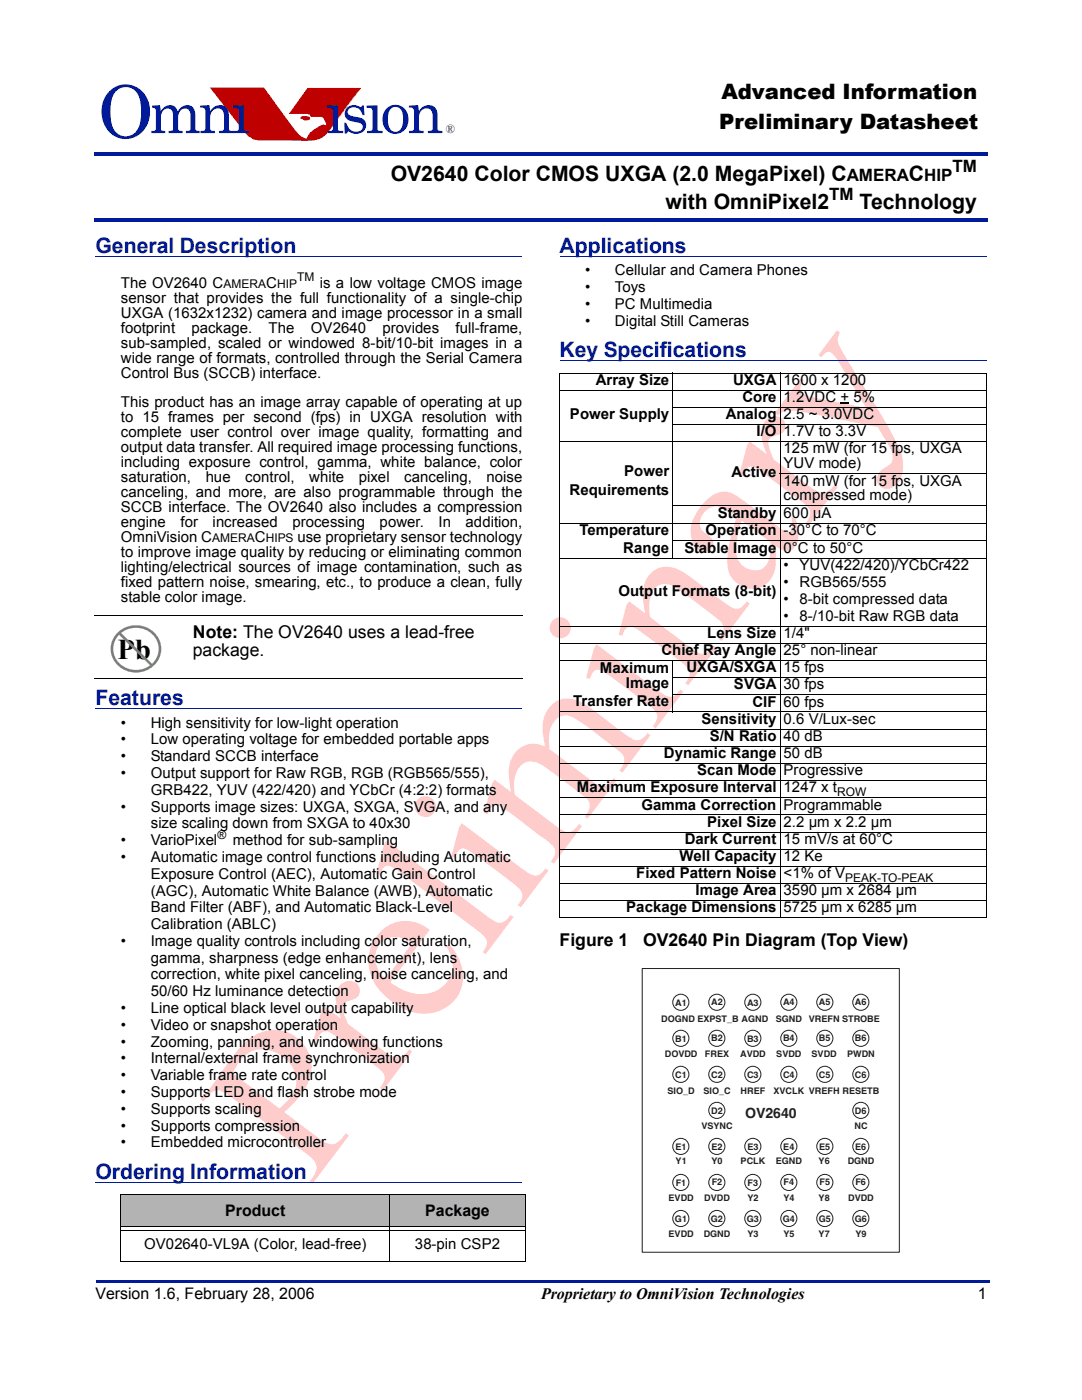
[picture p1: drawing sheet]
<svg xmlns="http://www.w3.org/2000/svg" width="216mm" height="279mm" viewBox="0 0 216 279" stroke-linecap="round" stroke-linejoin="round" font-family="sans-serif">
<defs><g id="words">
<text font-size="14.5" fill="#001a9a" x="19.5" y="27.5">O</text>
<g font-size="12" fill="#001a9a">
<text x="29.6" y="26.6">mni</text>
<text x="65" y="26.6">ision</text>
</g>
<text font-size="5.7" x="23.5" y="131.4">Pb</text>
<g font-size="4.2">
<text x="143.9" y="19.8">Advanced Information</text>
<text x="143.5" y="25.8">Preliminary Datasheet</text>
<text x="78" y="36">OV2640 Color CMOS UXGA (2.0 MegaPixel) C</text>
<text x="132.8" y="41.7">with OmniPixel2</text>
<text x="171.5" y="41.7">Technology</text>
<text x="181.4" y="36">C</text>
</g>
<g font-size="4.2" fill="#001a9a">
<text x="19" y="50.4">General Description</text>
<text x="111.7" y="50.4">Applications</text>
<text x="111.7" y="71.3">Key Specifications</text>
<text x="19" y="140.7">Features</text>
<text x="19" y="235.3">Ordering Information</text>
</g>
<g font-size="3.5">
<text x="38.5" y="127.4">Note: The OV2640 uses a lead-free</text>
<text x="38.5" y="130.9">package.</text>
<text x="111.7" y="188.7">Figure 1</text>
<text x="128.3" y="188.7">OV2640 Pin Diagram (Top View)</text>
</g>
<g font-size="3.4">
<text x="190.1" y="34.4">TM</text>
<text x="165.5" y="40">TM</text>
<text x="169" y="36">AMERA</text>
<text x="184.4" y="36">HIP</text>
</g>
<g font-size="3.2">
<text x="45" y="242.7">Product</text>
<text x="84.9" y="242.7">Package</text>
<text x="19" y="259.3">Version 1.6, February 28, 2006</text>
<text x="107.9" y="259.3">Proprietary to OmniVision Technologies</text>
<text x="195.1" y="259.3">1</text>
</g>
<g font-size="3">
<text x="24.1" y="57.4">The OV2640 C</text>
<text x="53.1" y="57.4">C</text>
<text x="63.8" y="57.4">is a low voltage CMOS image</text>
<text x="116.7" y="54.9">•</text>
<text x="116.7" y="58.3">•</text>
<text x="122.7" y="54.9">Cellular and Camera Phones</text>
<text x="122.7" y="58.3">Toys</text>
<text x="24.1" y="60.4">sensor that provides the full functionality of a single-chip</text>
<text x="24.1" y="63.4">UXGA (1632x1232) camera and image processor in a small</text>
<text x="116.7" y="61.6">•</text>
<text x="116.7" y="65">•</text>
<text x="122.7" y="61.6">PC Multimedia</text>
<text x="122.7" y="65">Digital Still Cameras</text>
<text x="24.1" y="66.4">footprint</text>
<text x="24.1" y="69.4">sub-sampled, scaled or windowed 8-bit/10-bit images in a</text>
<text x="38.2" y="66.4">package.</text>
<text x="53.6" y="66.4">The</text>
<text x="62" y="66.4">OV2640</text>
<text x="76.3" y="66.4">provides</text>
<text x="90.9" y="66.4">full-frame,</text>
<text x="24.1" y="72.4">wide range of formats, controlled through the Serial Camera</text>
<text x="24.1" y="75.4">Control Bus (SCCB) interface.</text>
<text x="118.9" y="76.8">Array Size</text>
<text x="146.3" y="76.8">UXGA</text>
<text x="156.4" y="76.8">1600 x 1200</text>
<text x="24.1" y="81.2">This product has an image array capable of operating at up</text>
<text x="113.7" y="83.6">Power Supply</text>
<text x="144.8" y="83.6">Analog</text>
<text x="148.1" y="80.2">Core</text>
<text x="156.4" y="83.6">2.5 ~ 3.0VDC</text>
<text x="156.4" y="80.2">1.2VDC + 5%</text>
<text x="24.1" y="84.2">to 15 frames per second (fps) in UXGA resolution with</text>
<text x="24.1" y="87.2">complete user control over image quality, formatting and</text>
<text x="151" y="87.1">I/O</text>
<text x="156.4" y="87.1">1.7V to 3.3V</text>
<text x="24.1" y="90.2">output data transfer. All required image processing functions,</text>
<text x="24.1" y="93.2">including exposure control, gamma, white balance, color</text>
<text x="124.5" y="95">Power</text>
<text x="146" y="95.2">Active</text>
<text x="156.4" y="90.5">125 mW (for 15 fps, UXGA</text>
<text x="156.4" y="93.5">YUV mode)</text>
<text x="24.1" y="96.2">saturation,</text>
<text x="24.1" y="99.2">canceling, and more, are also programmable through the</text>
<text x="41" y="96.2">hue</text>
<text x="48.9" y="96.2">control,</text>
<text x="61.7" y="96.2">white</text>
<text x="71.6" y="96.2">pixel</text>
<text x="80.7" y="96.2">canceling,</text>
<text x="97.1" y="96.2">noise</text>
<text x="113.6" y="98.8">Requirements</text>
<text x="156.4" y="96.9">140 mW (for 15 fps, UXGA</text>
<text x="156.4" y="99.9">compressed mode)</text>
<text x="24.1" y="102.2">SCCB interface. The OV2640 also includes a compression</text>
<text x="24.1" y="105.2">engine</text>
<text x="36" y="105.2">for</text>
<text x="42.4" y="105.2">increased</text>
<text x="58.4" y="105.2">processing</text>
<text x="75.8" y="105.2">power.</text>
<text x="87.5" y="105.2">In</text>
<text x="92.9" y="105.2">addition,</text>
<text x="115.6" y="106.7">Temperature</text>
<text x="140.8" y="106.7">Operation</text>
<text x="143.3" y="103.3">Standby</text>
<text x="156.4" y="103.3">600 µA</text>
<text x="156.4" y="106.7">-30°C to 70°C</text>
<text x="24.1" y="108.2">OmniVision C</text>
<text x="24.1" y="111.2">to improve image quality by reducing or eliminating common</text>
<text x="50.9" y="108.2">C</text>
<text x="59.3" y="108.2">use proprietary sensor technology</text>
<text x="124.4" y="110.4">Range</text>
<text x="136.6" y="110.3">Stable Image</text>
<text x="156.4" y="110.3">0°C to 50°C</text>
<text x="156.4" y="113.9">•</text>
<text x="159.5" y="113.9">YUV(422/420)/YCbCr422</text>
<text x="24.1" y="114.2">lighting/electrical sources of image contamination, such as</text>
<text x="24.1" y="117.2">fixed pattern noise, smearing, etc., to produce a clean, fully</text>
<text x="123.4" y="118.9">Output Formats (8-bit)</text>
<text x="156.4" y="117.2">•</text>
<text x="159.5" y="117.2">RGB565/555</text>
<text x="24.1" y="120.2">stable color image.</text>
<text x="156.4" y="120.6">•</text>
<text x="156.4" y="123.9">•</text>
<text x="159.5" y="120.6">8-bit compressed data</text>
<text x="159.5" y="123.9">8-/10-bit Raw RGB data</text>
<text x="132" y="130.8">Chief Ray Angle</text>
<text x="141.1" y="127.3">Lens Size</text>
<text x="156.4" y="127.3">1/4&quot;</text>
<text x="156.4" y="130.8">25° non-linear</text>
<text x="119.7" y="134.3">Maximum</text>
<text x="124.9" y="137.2">Image</text>
<text x="137" y="134.2">UXGA/SXGA</text>
<text x="146.5" y="137.6">SVGA</text>
<text x="156.4" y="134.2">15 fps</text>
<text x="156.4" y="137.6">30 fps</text>
<text x="114.4" y="140.9">Transfer Rate</text>
<text x="150.1" y="141">CIF</text>
<text x="156.4" y="141">60 fps</text>
<text x="24.1" y="145.2">•</text>
<text x="24.1" y="148.6">•</text>
<text x="30.1" y="145.2">High sensitivity for low-light operation</text>
<text x="30.1" y="148.6">Low operating voltage for embedded portable apps</text>
<text x="140" y="144.4">Sensitivity</text>
<text x="141.6" y="147.9">S/N Ratio</text>
<text x="156.4" y="144.4">0.6 V/Lux-sec</text>
<text x="156.4" y="147.9">40 dB</text>
<text x="24.1" y="151.9">•</text>
<text x="24.1" y="155.3">•</text>
<text x="30.1" y="151.9">Standard SCCB interface</text>
<text x="30.1" y="155.3">Output support for Raw RGB, RGB (RGB565/555),</text>
<text x="132.5" y="151.3">Dynamic Range</text>
<text x="139.1" y="154.7">Scan Mode</text>
<text x="156.4" y="151.3">50 dB</text>
<text x="156.4" y="154.7">Progressive</text>
<text x="24.1" y="162">•</text>
<text x="30.1" y="162">Supports image sizes: UXGA, SXGA, SVGA, and any</text>
<text x="30.1" y="158.6">GRB422, YUV (422/420) and YCbCr (4:2:2) formats</text>
<text x="115.1" y="158.1">Maximum Exposure Interval</text>
<text x="128" y="161.6">Gamma Correction</text>
<text x="156.4" y="161.6">Programmable</text>
<text x="156.4" y="158.1">1247 x t</text>
<text x="30.1" y="165.3">size scaling down from SXGA to 40x30</text>
<text x="141.1" y="165">Pixel Size</text>
<text x="156.4" y="165">2.2 µm x 2.2 µm</text>
<text x="24.1" y="172">•</text>
<text x="24.1" y="168.7">•</text>
<text x="30.1" y="172">Automatic image control functions including Automatic</text>
<text x="30.1" y="168.7">VarioPixel</text>
<text x="46.4" y="168.7">method for sub-sampling</text>
<text x="135.6" y="171.8">Well Capacity</text>
<text x="136.6" y="168.4">Dark Current</text>
<text x="156.4" y="168.4">15 mV/s at 60°C</text>
<text x="156.4" y="171.8">12 Ke</text>
<text x="30.1" y="175.4">Exposure Control (AEC), Automatic Gain Control</text>
<text x="30.1" y="178.7">(AGC), Automatic White Balance (AWB), Automatic</text>
<text x="127" y="175.3">Fixed Pattern Noise</text>
<text x="138.8" y="178.7">Image Area</text>
<text x="156.4" y="175.3">&lt;1% of V</text>
<text x="156.4" y="178.7">3590 µm x 2684 µm</text>
<text x="30.1" y="182.1">Band Filter (ABF), and Automatic Black-Level</text>
<text x="30.1" y="185.4">Calibration (ABLC)</text>
<text x="125" y="182.1">Package Dimensions</text>
<text x="156.4" y="182.1">5725 µm x 6285 µm</text>
<text x="24.1" y="188.8">•</text>
<text x="30.1" y="188.8">Image quality controls including color saturation,</text>
<text x="30.1" y="192.1">gamma, sharpness (edge enhancement), lens</text>
<text x="30.1" y="195.5">correction, white pixel canceling, noise canceling, and</text>
<text x="24.1" y="202.2">•</text>
<text x="30.1" y="202.2">Line optical black level output capability</text>
<text x="30.1" y="198.8">50/60 Hz luminance detection</text>
<text x="24.1" y="205.5">•</text>
<text x="24.1" y="208.9">•</text>
<text x="30.1" y="205.5">Video or snapshot operation</text>
<text x="30.1" y="208.9">Zooming, panning, and windowing functions</text>
<text x="24.1" y="212.2">•</text>
<text x="24.1" y="215.6">•</text>
<text x="30.1" y="212.2">Internal/external frame synchronization</text>
<text x="30.1" y="215.6">Variable frame rate control</text>
<text x="24.1" y="218.9">•</text>
<text x="30.1" y="218.9">Supports LED and flash strobe mode</text>
<text x="24.1" y="222.3">•</text>
<text x="24.1" y="225.7">•</text>
<text x="30.1" y="222.3">Supports scaling</text>
<text x="30.1" y="225.7">Supports compression</text>
<text x="24.1" y="229">•</text>
<text x="30.1" y="229">Embedded microcontroller</text>
<text x="28.8" y="249.3">OV02640-VL9A (Color, lead-free)</text>
<text x="82.8" y="249.3">38-pin CSP2</text>
</g>
<text font-size="2.8" fill="#231f20" x="148.7" y="223.1">OV2640</text>
<text font-size="2.5" fill="#001a9a" x="88.9" y="26.6">®</text>
<g font-size="2.4">
<text x="44.6" y="57.4">AMERA</text>
<text x="55.3" y="57.4">HIP</text>
<text x="59.3" y="56.2">TM</text>
<text x="42.3" y="108.2">AMERA</text>
<text x="53" y="108.2">HIPS</text>
<text x="167" y="158.9">ROW</text>
<text x="43.4" y="167.5">®</text>
<text x="168.6" y="176">PEAK-TO-PEAK</text>
</g>
<g font-size="1.8" fill="#231f20">
<text x="132" y="203.9">DOGND EXPST_B AGND</text>
<text x="134.7" y="200.7">A1</text>
<text x="141.9" y="200.6">A2</text>
<text x="149.1" y="200.7">A3</text>
<text x="154.8" y="203.9">SGND</text>
<text x="156.2" y="200.6">A4</text>
<text x="161.4" y="203.9">VREFN STROBE</text>
<text x="163.4" y="200.6">A5</text>
<text x="170.6" y="200.6">A6</text>
<text x="134.7" y="207.9">B1</text>
<text x="141.9" y="207.8">B2</text>
<text x="149.1" y="207.9">B3</text>
<text x="156.2" y="207.8">B4</text>
<text x="163.4" y="207.8">B5</text>
<text x="170.6" y="207.8">B6</text>
<text x="132.7" y="211">DOVDD</text>
<text x="134.7" y="215.2">C1</text>
<text x="140.7" y="211">FREX</text>
<text x="141.9" y="215.1">C2</text>
<text x="147.7" y="211">AVDD</text>
<text x="149.1" y="215.2">C3</text>
<text x="154.9" y="211">SVDD</text>
<text x="156.2" y="215.1">C4</text>
<text x="161.9" y="211">SVDD</text>
<text x="163.4" y="215.1">C5</text>
<text x="169" y="211">PWDN</text>
<text x="170.6" y="215.1">C6</text>
<text x="133.2" y="218.3">SIO_D</text>
<text x="140.4" y="218.3">SIO_C</text>
<text x="147.8" y="218.3">HREF</text>
<text x="154.3" y="218.3">XVCLK VREFH RESETB</text>
<text x="140" y="225.3">VSYNC</text>
<text x="141.9" y="222.2">D2</text>
<text x="170.5" y="225.3">NC</text>
<text x="170.6" y="222.2">D6</text>
<text x="134.8" y="229.5">E1</text>
<text x="134.8" y="232.4">Y1</text>
<text x="142" y="229.4">E2</text>
<text x="142" y="232.4">Y0</text>
<text x="147.8" y="232.4">PCLK</text>
<text x="149.1" y="229.5">E3</text>
<text x="154.8" y="232.4">EGND</text>
<text x="156.3" y="229.4">E4</text>
<text x="163.4" y="232.4">Y6</text>
<text x="163.5" y="229.4">E5</text>
<text x="169.1" y="232.4">DGND</text>
<text x="170.6" y="229.4">E6</text>
<text x="133.4" y="239.7">EVDD</text>
<text x="134.8" y="236.7">F1</text>
<text x="140.5" y="239.7">DVDD</text>
<text x="142" y="236.6">F2</text>
<text x="149.1" y="239.7">Y2</text>
<text x="149.2" y="236.7">F3</text>
<text x="156.3" y="239.7">Y4</text>
<text x="156.3" y="236.6">F4</text>
<text x="163.4" y="239.7">Y8</text>
<text x="163.5" y="236.6">F5</text>
<text x="169.2" y="239.7">DVDD</text>
<text x="170.7" y="236.6">F6</text>
<text x="134.7" y="243.9">G1</text>
<text x="141.9" y="243.8">G2</text>
<text x="149" y="243.9">G3</text>
<text x="156.2" y="243.8">G4</text>
<text x="163.4" y="243.8">G5</text>
<text x="170.5" y="243.8">G6</text>
<text x="133.4" y="246.8">EVDD</text>
<text x="140.4" y="246.8">DGND</text>
<text x="149.1" y="246.8">Y3</text>
<text x="156.3" y="246.8">Y5</text>
<text x="163.4" y="246.8">Y7</text>
<text x="170.7" y="246.8">Y9</text>
</g>
</g></defs>
<g fill="#001a9a">
<path d="M18.7 30.4h.3v.7h-.3z"/>
<path d="M19 30.4h178.2v.7h-178.2z"/>
<path d="M19.1 255.4h.3v.5h-.3z"/>
<path d="M19.4 255.4h178.1v.5h-178.1z"/>
</g>
<g fill="#fcc">
<path d="M68 196.4a2.15 2.15 0 0 1 2.5-.5 2.15 2.15 0 0 1 1.3 2.2 2.4 2.4 0 0 1-2.1 1.6 1.26 1.26 0 0 0-1.3 1.5l.4 1.5 .7 1.7 7.5 5.7a2.85 2.85 0 0 0 4.3-.3l.4-.4 .6 .5-5.9 7.7-.6-.5a2.57 2.57 0 0 0 .6-3l-.9-.9-5.5-4.1a23.8 23.8 0 0 0-4.6-3.2 1.88 1.88 0 0 0-2.1 1.8l-.7-.3 1.6-5.9 .5-.7 3.4 2.5a8.2 8.2 0 0 1-.8-5.8z"/>
<path d="M77.2 167.8l20 15.1a4.2 4.2 0 0 0 2.9 1.2 3.3 3.3 0 0 0 1.8-1.5l.6 .4-5.6 7.4-.6-.4a2.21 2.21 0 0 0 .5-2.9l-1.6-1.5-14.4-10.8a10.1 10.1 0 0 0-3.5-2 1.83 1.83 0 0 0-1.4 1.8l-.8-.2 1.5-5.9z"/>
<path d="M110 140.7a5.2 5.2 0 0 1 6.8-.1l3.4 2.5a47.1 47.1 0 0 0 6.5 4.6 2.49 2.49 0 0 0 2.5-1.4l.6 .4-5.6 7.5-.6-.4a3 3 0 0 0 .8-2.9 13.1 13.1 0 0 0-3.4-2.9 39.9 39.9 0 0 0-7.4-5.1 3.2 3.2 0 0 0-3.8 2.5 10 10 0 0 0-.1 4.1l8.5 6.4a2.67 2.67 0 0 0 2.7 .8l1.5-1.4 .6 .4-5.7 7.7-.6-.5 .3-.4a2.1 2.1 0 0 0-.2-3.3l-6.4-4.9a12.9 12.9 0 0 0-3.7-2.2 3.1 3.1 0 0 0-3.8 2.5 8 8 0 0 0-.1 4.1l8.1 6.1a5.5 5.5 0 0 0 2.3 1.3 2.9 2.9 0 0 0 2.3-1.7l.6 .5-5.6 7.5-.6-.5a2.28 2.28 0 0 0 .5-2.9l-.9-1-6.2-4.6a18.5 18.5 0 0 0-3.9-2.6 1.39 1.39 0 0 0-1.9 1.2l-.1 .5-.8-.2 1.6-6 .5-.7 3.2 2.5-.1-1a8.4 8.4 0 0 1 .9-6.7 4.7 4.7 0 0 1 6.1-1.4 10.2 10.2 0 0 1 .1-6.8z"/>
<path d="M130.1 114.2a5 5 0 0 1 6-.1l7.9 5.8a5.1 5.1 0 0 0 3.4 1.5 3.5 3.5 0 0 0 1.6-1.4l.6 .5-5.6 7.4-.6-.4 .3-.4a2.1 2.1 0 0 0-.3-3.4l-6.9-5.2a7.3 7.3 0 0 0-3.8-2 3.3 3.3 0 0 0-3.1 3.4v2.1l.1 1.2 8 6a4.2 4.2 0 0 0 2.9 1.2 3.4 3.4 0 0 0 1.8-1.6l.6 .5-5.7 7.5-.6-.5a2.19 2.19 0 0 0 .5-3 101.5 101.5 0 0 0-9.5-7.4 2.87 2.87 0 0 0-2.3-.8l-.4 .3-.5 .6-.3 .9-.8-.2 1.6-6 .6-.7 3.2 2.4a11 11 0 0 1 0-6.4l.4-.7z"/>
<path d="M152.9 83.7a2.15 2.15 0 0 1 2.6-.5 2.15 2.15 0 0 1 1.2 2.2 2.4 2.4 0 0 1-2.1 1.6 1.26 1.26 0 0 0-1.3 1.5l.4 1.5 .7 1.7 7.5 5.7a2.85 2.85 0 0 0 4.3-.3l.4-.4 .6 .5-5.9 7.7-.6-.4a2.57 2.57 0 0 0 .7-3.1l-1-.9-5.5-4.1a23.8 23.8 0 0 0-4.6-3.2 1.88 1.88 0 0 0-2.1 1.8l-.7-.3 1.6-5.9 .5-.7 3.4 2.6a8.2 8.2 0 0 1-.8-5.9z"/>
<path d="M167 65.9l.6 .5a2.51 2.51 0 0 0-.1 2.6l4.9 8.3a93.6 93.6 0 0 1 7.5 13.2 7 7 0 0 1-.8 6 2.37 2.37 0 0 1-4-.1 2.6 2.6 0 0 1 1.5-3.1 2.17 2.17 0 0 0 1.3-3.1l-.4-1.1-2.3-3.8-15.5-3.2a6.8 6.8 0 0 0-3.7 .2l-.8 .6-.6-.5 5.3-7 .6 .5a1.73 1.73 0 0 0-.1 2.8l2 .6 10.4 2.1-6.3-10.4a1.27 1.27 0 0 0-1.2-.8 1.27 1.27 0 0 0-1.1 .8l-.3 .3-.6-.4z"/>
<path d="M48.5 208.4a8 8 0 0 1 10.3-1.6 7.4 7.4 0 0 1 1.9 10.7 19.3 19.3 0 0 1-4 4.5l7.5 5.6a2.6 2.6 0 0 0 4-.4l.8-1 .6 .4-7.2 9.6-.6-.4a3.8 3.8 0 0 0 1.2-3.5 5.9 5.9 0 0 0-2.2-2.3l-14.4-10.9a5.6 5.6 0 0 0-3-1.5 4.1 4.1 0 0 0-2.8 2.2l-.6-.4a63.7 63.7 0 0 0 6-8zM48.7 210.8a9.2 9.2 0 0 0-2.2 3.4l9.3 7 .6-.5a6 6 0 0 0 2.5-6.5 7.2 7.2 0 0 0-7.9-4.6l-.8 .2z"/>
<path d="M75.8 186.1a7.1 7.1 0 0 1 10-.5l-7.9 10.4a8.7 8.7 0 0 0 9.3 1.7 5.5 5.5 0 0 0 2.3-8l-.5-.9 .7-.3a8.4 8.4 0 0 1 1.4 10.7 8.7 8.7 0 0 1-12.1 1.3 10.8 10.8 0 0 1-5.5-8.4 8.3 8.3 0 0 1 2.3-6zM76.3 187.9a4.8 4.8 0 0 0 .6 7.4l5.3-7a4.5 4.5 0 0 0-5.9-.4z"/>
<path d="M82.8 161a2.1 2.1 0 0 1 4.2 0 2.1 2.1 0 0 1-4.2 0zM92.2 164.3l12.5 9.4a3.1 3.1 0 0 0 2.9 .9l.7-.6 .6-.7 .6 .4-5.6 7.4-.6-.5a2.32 2.32 0 0 0 .6-2.9l-.4-.5a131.3 131.3 0 0 0-10.4-7.6 1.45 1.45 0 0 0-2.1 1.1l-.2 .5-.8-.2 1.6-6z"/>
<path d="M109.7 125.3a2.1 2.1 0 0 1 4.2 0 2.1 2.1 0 0 1-4.2 0zM119.1 128.6l12.5 9.4a3.1 3.1 0 0 0 2.9 .9l.7-.6 .6-.7 .6 .4-5.6 7.4-.6-.5a2.32 2.32 0 0 0 .6-2.9l-.4-.5a131.3 131.3 0 0 0-10.4-7.6 1.45 1.45 0 0 0-2.1 1.1l-.2 .5-.8-.2 1.6-6z"/>
<path d="M140.7 100.1a4.8 4.8 0 0 1 5-1.8 41.4 41.4 0 0 1 6.7 4.6l.8 .6a12.7 12.7 0 0 0 4 2.7 1.18 1.18 0 0 0 .9-1.6l-.2-1.6 .9 .7 .3 1.4a4.9 4.9 0 0 1-.6 4.2 2.3 2.3 0 0 1-3.2 .1l-.5-.4v.6a13.6 13.6 0 0 1-.5 5.2 4.6 4.6 0 0 1-8 .9 6.3 6.3 0 0 1-1.1-5.2l.6-3.3 1.2-4.1-1.2-.8a4.3 4.3 0 0 0-4-1 3.2 3.2 0 0 0-1.7 4.6l.8 .6a2.01 2.01 0 0 1 1.1 2.9 1.89 1.89 0 0 1-3.1-.1 5.8 5.8 0 0 1 0-6.8zM148 103.9l-.7 2.7a7.1 7.1 0 0 0 .2 5.5 3.6 3.6 0 0 0 4.7 1.3 5.1 5.1 0 0 0 1.6-4.3l-.1-.9z"/>
</g>
<g fill="#001a9a">
<path d="M18.7 43.6h.3v.7h-.3z"/>
<path d="M19 43.6h178.2v.7h-178.2z"/>
</g>
<g fill="#bf0000">
<path d="M41.9 17.5h10.8l7 9.5 .8 .5 .7 .2 .6-1.2 .9-.6 1.7-1 .8 .1-.5-1.3-.5-.4h-2.1l-.2-.4-.6-.2h-3.6l3.7-5.1h10.6l-2.6 3.4-3.2 4.4a4.8 4.8 0 0 1-4.8 2.7l-9.8-.1-.9-.2-1.2-.7-.6-.7z" fill-rule="evenodd"/>
<path d="M60.2 23.2h1l.6 .2 .1 .4a1.39 1.39 0 0 1-1.5-.1l-.5-.1z" fill-rule="evenodd"/>
</g>
<g fill="#bf0000">
<path d="M41.9 17.5h10.8l4.6 6.5 2.4 3 .8 .5 .7 .2a2.86 2.86 0 0 1 1.5-1.9l1.7-.9 .8 .1-.5-1.3-.5-.4h-2.2l-.1-.4-.6-.2h-3.6l3.7-5.2h10.7l-6.3 8.4a4 4 0 0 1-3.5 2.1h-10.7l-.9-.2-1.2-.6-.6-.8 .6 .8 1.2 .6 .9 .2h10.7l1.4-.2 1.5-1.1 6.8-9.1-10.6-.1-3.7 5.2h3.7l.5 .2 .1 .4h2.2a2.62 2.62 0 0 1 1 1.7l-.8-.1-.8 .4-1.8 1.2-.6 1.2-.7-.2-.8-.5-1.2-1.4-5.8-8.1z"/>
<path d="M41.9 17.5l7 8.9z"/>
<path d="M60.2 23.2h1l.6 .2 .1 .4-.4 .2a.87 .87 0 0 1-1.1-.3l.4 .3 1.1-.2-.1-.4-.6-.2h-1l-.3 .4z"/>
<path d="M59.9 23.5l.5 .2z"/>
<path d="M45.9 17.8h4.6v2.4h-4.6z"/>
</g>
<path d="M73.2 17h3.4v2.6h-3.4z" fill="#fff"/>
<path d="M64.7 17.7h4.6v2.4h-4.6z" fill="#bf0000"/>
<path d="M19 51.1h85.2M19 141.5h85.2M19 236h85.2" fill="none" stroke="#001a9a" stroke-width=".2"/>
<g fill="#fff">
<path d="M21 123.7h13.3v11.4h-13.3z"/>
<path d="M22 124.8h10.2v9.5h-10.2z"/>
</g>
<path d="M23.5 126.6a4.9 4.9 0 0 1 5.1-1.3 4.9 4.9 0 0 1 3.3 4.2 4.8 4.8 0 0 1-4.8 4.5 4.8 4.8 0 0 1-4.8-4.5 4.3 4.3 0 0 1 1.2-2.9zM23.8 126.3l6.5 6.4" fill="none" stroke="#7ac148" stroke-width=".54"/>
<g fill="#b3b3b3">
<path d="M24.1 238.5h53.8v6.1h-53.8z"/>
<path d="M77.8 238.5h27.1v6.1h-27.1z"/>
</g>
<g fill="none" stroke="#000" stroke-width=".2">
<path d="M111.6 74.4h85.3M111.6 77.9h85.3M111.7 74.5v108.6M134.3 74.3v37.3M155.7 74.3v109M196.8 74.5v108.6M111.6 88.1h85.3M134.2 81.3h62.7M134.2 84.7h62.7M155.6 94.6h41.3M111.6 104.4h85.3M111.6 111.5h85.3"/>
<path d="M134.2 101h62.7M134.2 107.8h62.7M18.9 122.9h85.5M18.9 135.4h85.5M111.6 125h85.3M111.6 128.4h85.3M111.6 131.8h85.3M134.2 135.3h62.7M134.2 138.7h62.7M134.3 131.7v10.5M111.6 142.1h85.3M111.6 145.5h85.3"/>
<path d="M111.6 148.9h85.3M111.6 152.4h85.3M111.6 155.8h85.3M111.6 159.2h85.3M111.6 162.6h85.3M111.6 166.1h85.3M111.6 169.5h85.3M111.6 172.9h85.3M111.6 176.3h85.3M111.6 179.7h85.3M111.6 183.2h85.3M24 238.5h80.9"/>
<path d="M24.1 238.5v13.1M77.8 238.4v13.4M104.8 238.5v13.1M24 251.7h80.9M24.2 244.7h80.5M24.2 245.6h80.5"/>
</g>
<path d="M111.7 51.1h85.1M111.7 72h85.1" fill="none" stroke="#001a9a" stroke-width=".2"/>
<path d="M167.7 80.4h1.8v.2h-1.8z" fill="#000"/>
<path d="M127.9 193.2h51.8v56.8h-51.8z" fill="#fff"/>
<g fill="none" stroke="#231f20" stroke-width=".2">
<path d="M128.1 193.3h51.4v56.6h-51.4z"/>
<circle cx="135.9" cy="207.2" r="1.61"/>
<circle cx="135.9" cy="200" r="1.61"/>
<circle cx="135.9" cy="214.4" r="1.61"/>
<circle cx="143" cy="207.2" r="1.61"/>
<circle cx="143" cy="200" r="1.61"/>
<circle cx="143" cy="214.4" r="1.61"/>
<circle cx="150.2" cy="207.2" r="1.61"/>
<circle cx="150.2" cy="200" r="1.61"/>
<circle cx="150.2" cy="214.4" r="1.61"/>
<circle cx="157.4" cy="207.2" r="1.61"/>
<circle cx="157.4" cy="200" r="1.61"/>
<circle cx="157.4" cy="214.4" r="1.61"/>
<circle cx="164.6" cy="207.2" r="1.61"/>
<circle cx="164.6" cy="200" r="1.61"/>
<circle cx="164.6" cy="214.4" r="1.61"/>
<circle cx="171.8" cy="207.2" r="1.61"/>
<circle cx="171.8" cy="200" r="1.61"/>
<circle cx="171.8" cy="214.4" r="1.61"/>
<circle cx="135.9" cy="228.8" r="1.61"/>
<circle cx="135.9" cy="236" r="1.61"/>
<circle cx="143" cy="236" r="1.61"/>
<circle cx="143" cy="228.8" r="1.61"/>
<circle cx="143" cy="221.6" r="1.61"/>
<circle cx="150.2" cy="228.8" r="1.61"/>
<circle cx="150.2" cy="236" r="1.61"/>
<circle cx="157.4" cy="228.8" r="1.61"/>
<circle cx="157.4" cy="236" r="1.61"/>
<circle cx="164.6" cy="228.8" r="1.61"/>
<circle cx="164.6" cy="236" r="1.61"/>
<circle cx="171.8" cy="236" r="1.61"/>
<circle cx="171.8" cy="228.8" r="1.61"/>
<circle cx="171.8" cy="221.6" r="1.61"/>
<circle cx="135.9" cy="243.2" r="1.61"/>
<circle cx="143" cy="243.2" r="1.61"/>
<circle cx="150.2" cy="243.2" r="1.61"/>
<circle cx="157.4" cy="243.2" r="1.61"/>
<circle cx="164.6" cy="243.2" r="1.61"/>
<circle cx="171.8" cy="243.2" r="1.61"/>
</g>
<use href="#words"/>
</svg>
